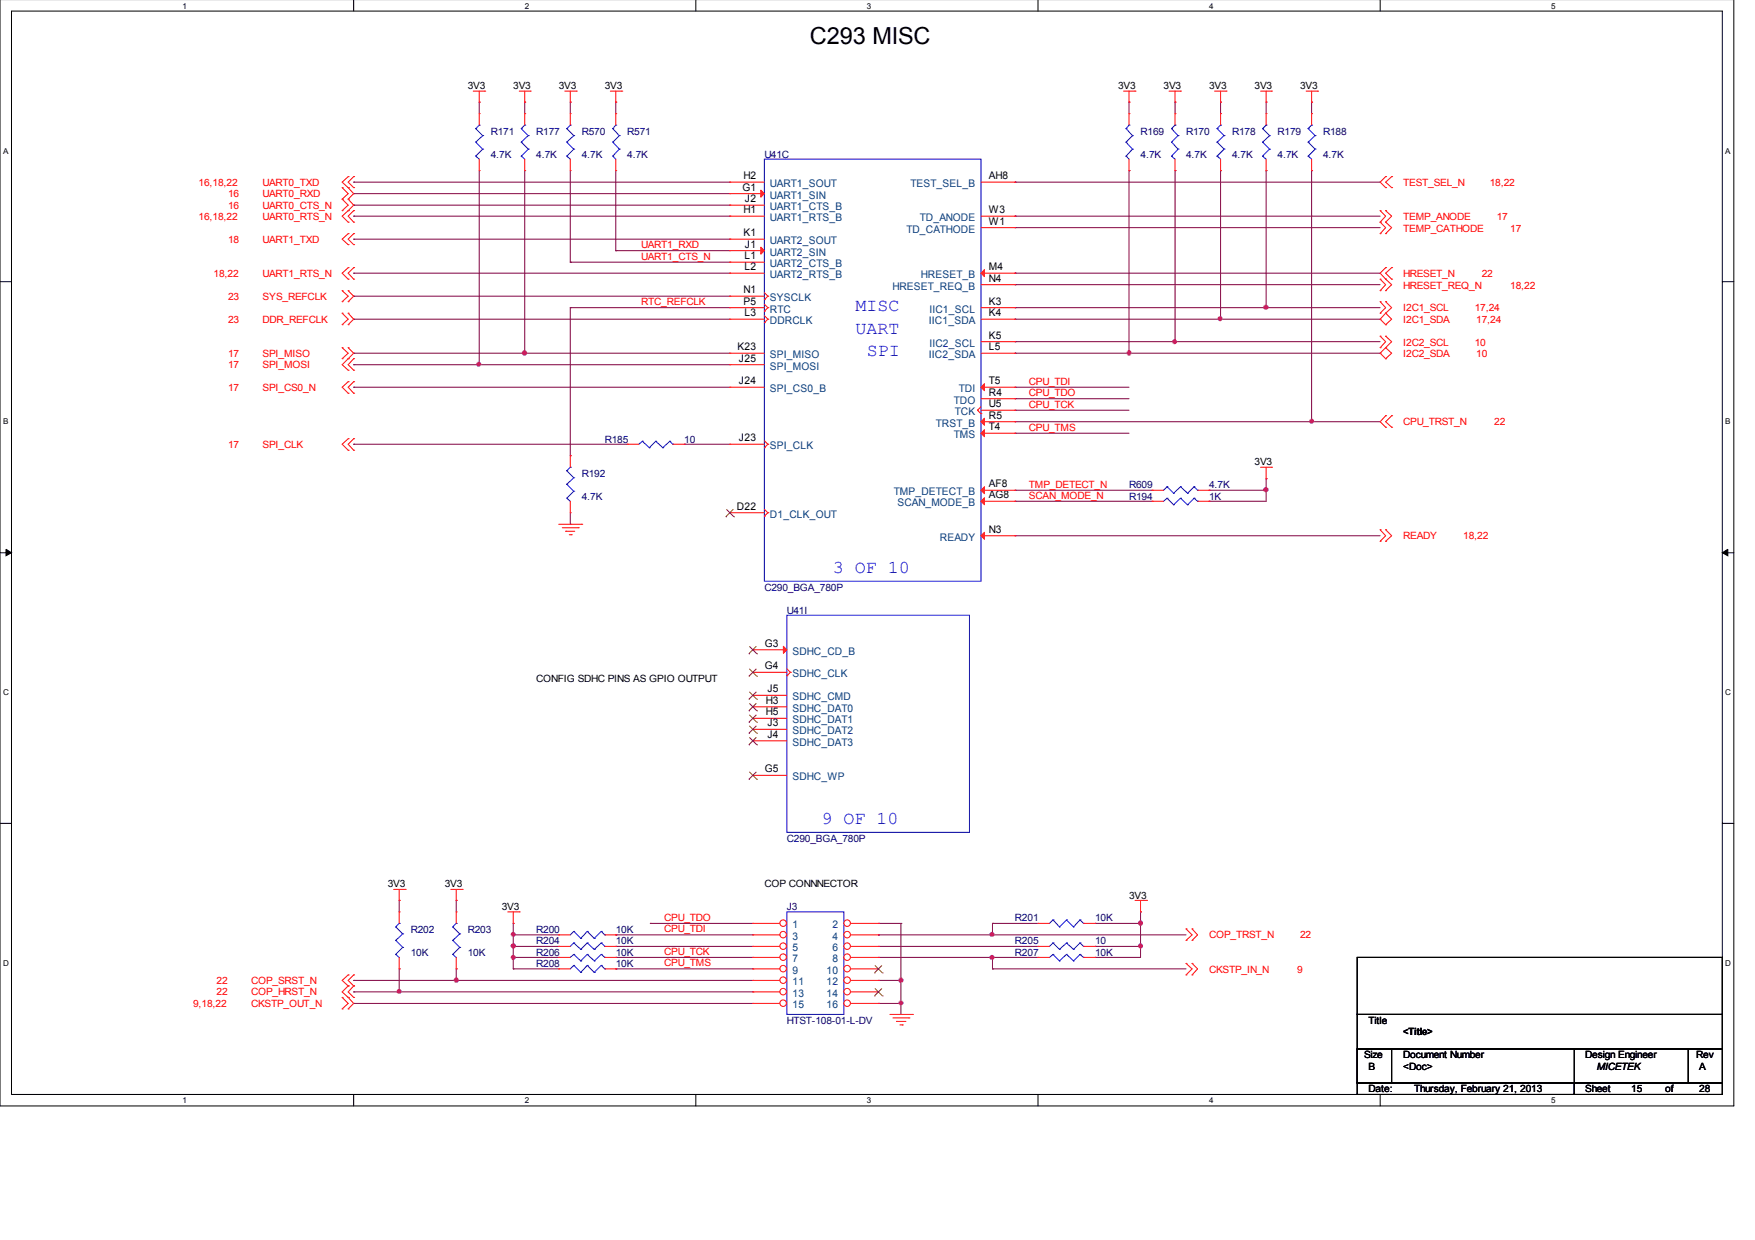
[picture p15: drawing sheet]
<svg xmlns="http://www.w3.org/2000/svg" width="297mm" height="210mm" viewBox="0 0 297 210" stroke-linecap="round" stroke-linejoin="round" font-family="sans-serif">
<defs><g id="words">
<text font-size="4" x="137.1" y="7.5">C293 MISC</text>
<g font-size="3" fill="#00f">
<text x="144.8" y="52.6">MISC</text>
<text x="144.8" y="56.5">UART</text>
<text x="146.7" y="60.3">SPI</text>
<text x="141" y="97">3 OF 10</text>
<text x="139" y="139.5">9 OF 10</text>
</g>
<g font-size="1.8">
<text x="125.6" y="32.3">G1</text>
<text x="125.8" y="30.3">H2</text>
<text x="126.1" y="34.2">J2</text>
<text x="167.4" y="30.3">AH8</text>
<text x="125.8" y="36.1">H1</text>
<text x="125.8" y="40">K1</text>
<text x="126.1" y="41.9">J1</text>
<text x="167.4" y="36.1">W3</text>
<text x="167.4" y="38">W1</text>
<text x="126" y="43.9">L1</text>
<text x="126" y="45.7">L2</text>
<text x="167.4" y="45.7">M4</text>
<text x="167.4" y="47.7">N4</text>
<text x="125.8" y="51.6">P5</text>
<text x="125.8" y="49.6">N1</text>
<text x="126" y="53.5">L3</text>
<text x="167.4" y="51.6">K3</text>
<text x="167.4" y="53.5">K4</text>
<text x="124.8" y="59.3">K23</text>
<text x="167.4" y="57.3">K5</text>
<text x="167.4" y="59.3">L5</text>
<text x="125.1" y="65">J24</text>
<text x="125.1" y="61.2">J25</text>
<text x="167.4" y="65">T5</text>
<text x="167.4" y="68.9">U5</text>
<text x="167.4" y="67">R4</text>
<text x="167.4" y="70.9">R5</text>
<text x="125.1" y="74.7">J23</text>
<text x="167.4" y="72.8">T4</text>
<text x="167.4" y="82.5">AF8</text>
<text x="124.7" y="86.3">D22</text>
<text x="167.4" y="84.3">AG8</text>
<text x="167.4" y="90.2">N3</text>
<text x="129.5" y="113.3">G4</text>
<text x="129.5" y="109.5">G3</text>
<text x="129.6" y="119.1">H3</text>
<text x="129.9" y="117.2">J5</text>
<text x="129.6" y="121.1">H5</text>
<text x="129.9" y="123">J3</text>
<text x="129.9" y="124.9">J4</text>
<text x="129.5" y="130.7">G5</text>
</g>
<g font-size="1.8" fill="#004080">
<text x="130.3" y="35.6">UART1_CTS_B</text>
<text x="130.3" y="33.6">UART1_SIN</text>
<text x="130.3" y="31.7">UART1_SOUT</text>
<text x="154.1" y="31.7">TEST_SEL_B</text>
<text x="130.3" y="37.4">UART1_RTS_B</text>
<text x="130.3" y="41.3">UART2_SOUT</text>
<text x="153.4" y="39.4">TD_CATHODE</text>
<text x="155.7" y="37.4">TD_ANODE</text>
<text x="130.3" y="45.2">UART2_CTS_B</text>
<text x="130.3" y="47.1">UART2_RTS_B</text>
<text x="130.3" y="43.3">UART2_SIN</text>
<text x="155.9" y="47.1">HRESET_B</text>
<text x="130.3" y="52.9">RTC</text>
<text x="130.3" y="51">SYSCLK</text>
<text x="151" y="49">HRESET_REQ_B</text>
<text x="157.3" y="52.9">IIC1_SCL</text>
<text x="130.3" y="54.9">DDRCLK</text>
<text x="157.2" y="54.9">IIC1_SDA</text>
<text x="157.3" y="58.7">IIC2_SCL</text>
<text x="130.3" y="60.6">SPI_MISO</text>
<text x="130.3" y="62.6">SPI_MOSI</text>
<text x="157.2" y="60.6">IIC2_SDA</text>
<text x="130.3" y="66.4">SPI_CS0_B</text>
<text x="161.5" y="68.3">TDO</text>
<text x="161.6" y="70.3">TCK</text>
<text x="162.3" y="66.4">TDI</text>
<text x="130.3" y="76">SPI_CLK</text>
<text x="158.4" y="72.2">TRST_B</text>
<text x="161.5" y="74.2">TMS</text>
<text x="151.3" y="83.8">TMP_DETECT_B</text>
<text x="130.3" y="87.6">D1_CLK_OUT</text>
<text x="151.9" y="85.7">SCAN_MODE_B</text>
<text x="159.1" y="91.5">READY</text>
<text x="134.1" y="110.8">SDHC_CD_B</text>
<text x="134.1" y="114.7">SDHC_CLK</text>
<text x="134.1" y="118.5">SDHC_CMD</text>
<text x="134.1" y="120.5">SDHC_DAT0</text>
<text x="134.1" y="122.4">SDHC_DAT1</text>
<text x="134.1" y="124.3">SDHC_DAT2</text>
<text x="134.1" y="126.3">SDHC_DAT3</text>
<text x="134.1" y="132.1">SDHC_WP</text>
<text x="134.1" y="157.2">1</text>
<text x="134.1" y="159.1">3</text>
<text x="134.1" y="161.1">5</text>
<text x="140.9" y="157.2">2</text>
<text x="140.9" y="159.1">4</text>
<text x="140.9" y="161.1">6</text>
<text x="134.1" y="162.9">7</text>
<text x="134.1" y="164.9">9</text>
<text x="134.1" y="166.8">11</text>
<text x="139.9" y="164.9">10</text>
<text x="139.9" y="166.8">12</text>
<text x="140.9" y="162.9">8</text>
<text x="134.1" y="168.8">13</text>
<text x="134.1" y="170.7">15</text>
<text x="139.9" y="168.8">14</text>
<text x="139.9" y="170.7">16</text>
</g>
<g font-size="1.7">
<text x="79.2" y="15.1">3V3</text>
<text x="86.9" y="15.1">3V3</text>
<text x="94.6" y="15.1">3V3</text>
<text x="102.4" y="15.1">3V3</text>
<text x="189.2" y="15.1">3V3</text>
<text x="196.9" y="15.1">3V3</text>
<text x="204.6" y="15.1">3V3</text>
<text x="212.3" y="15.1">3V3</text>
<text x="220" y="15.1">3V3</text>
<text x="212.3" y="78.8">3V3</text>
<text x="90.8" y="115.4">CONFIG SDHC PINS AS GPIO OUTPUT</text>
<text x="65.6" y="150.2">3V3</text>
<text x="75.3" y="150.2">3V3</text>
<text x="84.9" y="154">3V3</text>
<text x="129.4" y="150.2">COP CONNNECTOR</text>
<text x="191.1" y="152.2">3V3</text>
<text x="231.6" y="173.3">Title</text>
<text x="230.9" y="179.2">Size</text>
<text x="237.5" y="179.2">Document Number</text>
<text x="237.5" y="175.3">&lt;Title&gt;</text>
<text x="268.3" y="179.2">Design Engineer</text>
<text x="287.1" y="179.2">Rev</text>
<text x="231.6" y="184.9">Date:</text>
<text x="231.6" y="181.1">B</text>
<text x="237.5" y="181.1">&lt;Doc&gt;</text>
<text x="239.4" y="184.9">Thursday, February 21, 2013</text>
<text x="268.3" y="184.9">Sheet</text>
<text x="270.3" y="181.1">MICETEK</text>
<text x="276.1" y="184.9">15</text>
<text x="281.9" y="184.9">of</text>
<text x="287.6" y="181.1">A</text>
<text x="287.6" y="184.9">28</text>
</g>
<g font-size="1.7" fill="#000080">
<text x="83.1" y="22.8">R171</text>
<text x="90.8" y="22.8">R177</text>
<text x="98.5" y="22.8">R570</text>
<text x="106.2" y="22.8">R571</text>
<text x="193" y="22.8">R169</text>
<text x="200.7" y="22.8">R170</text>
<text x="208.5" y="22.8">R178</text>
<text x="216.2" y="22.8">R179</text>
<text x="223.9" y="22.8">R188</text>
<text x="83.1" y="26.7">4.7K</text>
<text x="90.8" y="26.7">4.7K</text>
<text x="98.5" y="26.7">4.7K</text>
<text x="106.2" y="26.7">4.7K</text>
<text x="129.4" y="26.7">U41C</text>
<text x="193" y="26.7">4.7K</text>
<text x="200.7" y="26.7">4.7K</text>
<text x="208.5" y="26.7">4.7K</text>
<text x="216.2" y="26.7">4.7K</text>
<text x="223.9" y="26.7">4.7K</text>
<text x="102.4" y="74.9">R185</text>
<text x="115.8" y="74.9">10</text>
<text x="98.5" y="80.7">R192</text>
<text x="191.1" y="82.6">R609</text>
<text x="204.6" y="82.6">4.7K</text>
<text x="98.5" y="84.6">4.7K</text>
<text x="191.1" y="84.6">R194</text>
<text x="204.6" y="84.6">1K</text>
<text x="129.4" y="100">C290_BGA_780P</text>
<text x="133.2" y="103.9">U41I</text>
<text x="133.2" y="142.5">C290_BGA_780P</text>
<text x="133.2" y="154">J3</text>
<text x="171.8" y="156">R201</text>
<text x="185.3" y="156">10K</text>
<text x="69.5" y="157.9">R202</text>
<text x="69.5" y="161.8">10K</text>
<text x="79.2" y="157.9">R203</text>
<text x="79.2" y="161.8">10K</text>
<text x="90.8" y="157.9">R200</text>
<text x="90.8" y="159.9">R204</text>
<text x="90.8" y="161.8">R206</text>
<text x="104.2" y="157.9">10K</text>
<text x="104.2" y="159.9">10K</text>
<text x="104.2" y="161.8">10K</text>
<text x="171.8" y="159.9">R205</text>
<text x="171.8" y="161.8">R207</text>
<text x="185.3" y="159.9">10</text>
<text x="185.3" y="161.8">10K</text>
<text x="90.8" y="163.7">R208</text>
<text x="104.2" y="163.7">10K</text>
<text x="133.2" y="173.3">HTST-108-01-L-DV</text>
</g>
<g font-size="1.7" fill="#f00">
<text x="33.6" y="31.5">16,18,22</text>
<text x="38.6" y="33.4">16</text>
<text x="38.6" y="35.3">16</text>
<text x="44.4" y="33.4">UART0_RXD</text>
<text x="44.4" y="35.3">UART0_CTS_N</text>
<text x="44.4" y="31.5">UART0_TXD</text>
<text x="237.5" y="31.5">TEST_SEL_N</text>
<text x="252.1" y="31.5">18,22</text>
<text x="33.6" y="37.3">16,18,22</text>
<text x="38.6" y="41.2">18</text>
<text x="44.4" y="37.3">UART0_RTS_N</text>
<text x="44.4" y="41.2">UART1_TXD</text>
<text x="237.5" y="37.3">TEMP_ANODE</text>
<text x="237.5" y="39.2">TEMP_CATHODE</text>
<text x="253.3" y="37.3">17</text>
<text x="255.6" y="39.2">17</text>
<text x="36.2" y="46.9">18,22</text>
<text x="44.4" y="46.9">UART1_RTS_N</text>
<text x="108.5" y="44">UART1_CTS_N</text>
<text x="108.5" y="42">UART1_RXD</text>
<text x="237.5" y="46.9">HRESET_N</text>
<text x="250.8" y="46.9">22</text>
<text x="38.6" y="50.8">23</text>
<text x="44.4" y="50.8">SYS_REFCLK</text>
<text x="108.5" y="51.7">RTC_REFCLK</text>
<text x="237.5" y="52.7">I2C1_SCL</text>
<text x="237.5" y="48.9">HRESET_REQ_N</text>
<text x="249.6" y="52.7">17,24</text>
<text x="255.6" y="48.9">18,22</text>
<text x="38.6" y="54.6">23</text>
<text x="44.4" y="54.6">DDR_REFCLK</text>
<text x="237.5" y="58.5">I2C2_SCL</text>
<text x="237.5" y="54.6">I2C1_SDA</text>
<text x="249.6" y="58.5">10</text>
<text x="249.9" y="54.6">17,24</text>
<text x="38.6" y="60.5">17</text>
<text x="38.6" y="62.3">17</text>
<text x="44.4" y="60.5">SPI_MISO</text>
<text x="44.4" y="62.3">SPI_MOSI</text>
<text x="174.2" y="65.1">CPU_TDI</text>
<text x="237.5" y="60.5">I2C2_SDA</text>
<text x="249.9" y="60.5">10</text>
<text x="38.6" y="66.2">17</text>
<text x="44.4" y="66.2">SPI_CS0_N</text>
<text x="174.2" y="69">CPU_TCK</text>
<text x="174.2" y="67.1">CPU_TDO</text>
<text x="237.5" y="72">CPU_TRST_N</text>
<text x="252.9" y="72">22</text>
<text x="38.6" y="75.9">17</text>
<text x="44.4" y="75.9">SPI_CLK</text>
<text x="174.2" y="72.9">CPU_TMS</text>
<text x="174.2" y="82.6">TMP_DETECT_N</text>
<text x="174.2" y="84.4">SCAN_MODE_N</text>
<text x="237.5" y="91.3">READY</text>
<text x="247.6" y="91.3">18,22</text>
<text x="112.4" y="155.9">CPU_TDO</text>
<text x="112.4" y="157.8">CPU_TDI</text>
<text x="112.4" y="161.6">CPU_TCK</text>
<text x="204.6" y="158.8">COP_TRST_N</text>
<text x="220" y="158.8">22</text>
<text x="36.7" y="166.6">22</text>
<text x="42.5" y="166.6">COP_SRST_N</text>
<text x="112.4" y="163.6">CPU_TMS</text>
<text x="204.6" y="164.7">CKSTP_IN_N</text>
<text x="219.5" y="164.7">9</text>
<text x="32.7" y="170.4">9,18,22</text>
<text x="36.7" y="168.5">22</text>
<text x="42.5" y="168.5">COP_HRST_N</text>
<text x="42.5" y="170.4">CKSTP_OUT_N</text>
</g>
<g font-size="1.4">
<text x="30.9" y="1.5">1</text>
<text x="88.8" y="1.5">2</text>
<text x="146.7" y="1.5">3</text>
<text x="204.6" y="1.5">4</text>
<text x="262.6" y="1.5">5</text>
<text x=".5" y="26">A</text>
<text x="292" y="26">A</text>
<text x=".5" y="71.8">B</text>
<text x="292" y="71.8">B</text>
<text x=".5" y="117.7">C</text>
<text x="292" y="117.7">C</text>
<text x=".5" y="163.5">D</text>
<text x="292" y="163.5">D</text>
<text x="30.9" y="186.8">1</text>
<text x="88.8" y="186.8">2</text>
<text x="146.7" y="186.8">3</text>
<text x="204.6" y="186.8">4</text>
<text x="262.6" y="186.8">5</text>
</g>
</g></defs>
<path d="M0 -.1v187.3h293.5v-187.3M1.9 1.9h289.6v183.4h-289.6z" fill="none" stroke="#000" stroke-width=".17"/>
<g fill="#fff">
<path d="M30.9 .2h.7v1.4h-.7z"/>
<path d="M30.9 185.5h.7v1.5h-.7z"/>
</g>
<path d="M59.9 -.1v2M59.9 185.3v1.9" fill="none" stroke="#000" stroke-width=".17"/>
<g fill="#fff">
<path d="M88.8 .2h.7v1.4h-.7z"/>
<path d="M88.8 185.5h.7v1.5h-.7z"/>
</g>
<path d="M117.8 -.1v2M117.8 185.3v1.9" fill="none" stroke="#000" stroke-width=".17"/>
<g fill="#fff">
<path d="M146.7 .2h.7v1.4h-.7z"/>
<path d="M146.7 185.5h.7v1.5h-.7z"/>
</g>
<path d="M175.7 -.1v2M175.7 185.3v1.9" fill="none" stroke="#000" stroke-width=".17"/>
<g fill="#fff">
<path d="M204.6 .2h.7v1.4h-.7z"/>
<path d="M204.6 185.5h.7v1.5h-.7z"/>
</g>
<path d="M233.6 -.1v2M233.6 185.3v1.9" fill="none" stroke="#000" stroke-width=".17"/>
<g fill="#fff">
<path d="M262.6 .2h.6v1.4h-.6z"/>
<path d="M262.6 185.5h.6v1.5h-.6z"/>
<path d="M.5 24.7h.9v1.5h-.9z"/>
<path d="M292 24.7h.9v1.5h-.9z"/>
<path d="M.5 70.5h.9v1.5h-.9z"/>
<path d="M292 70.5h.9v1.5h-.9z"/>
</g>
<path d="M0 47.7h1.9M291.5 47.7h2" fill="none" stroke="#000" stroke-width=".17"/>
<g fill="#fff">
<path d="M.5 116.4h.9v1.5h-.9z"/>
<path d="M292 116.4h.9v1.5h-.9z"/>
</g>
<path d="M0 93.6h1.9M291.5 93.6h2" fill="none" stroke="#000" stroke-width=".17"/>
<path d="M1 93l.9 .6-.9 .5zM291.5 93.6l.9-.6v1.1z" fill="#000" stroke="#000" stroke-width=".17"/>
<g fill="#fff">
<path d="M.5 162.2h.9v1.5h-.9z"/>
<path d="M292 162.2h.9v1.5h-.9z"/>
</g>
<path d="M0 139.4h1.9M291.5 139.4h2M229.7 162.1h61.8v9.6h-61.8zM229.7 171.7h61.8v5.9h-61.8zM229.7 177.6h5.8v5.7h-5.8zM229.7 177.6h56.1v5.7h-56.1zM266.4 177.6h.1M266.4 177.6v5.7M285.8 177.6h5.7v5.7h-5.7zM229.7 183.3h36.7v2h-36.7zM266.4 183.3h25.1v2h-25.1z" fill="none" stroke="#000" stroke-width=".17"/>
<g fill="none" stroke="#800040" stroke-width=".17">
<path d="M81.1 17.3h.1M81.1 17.3v1.9M88.8 17.3h.1M88.8 17.3v1.9M96.5 17.3h.1M96.5 17.3v1.9M104.2 17.3h.1M104.2 17.3v1.9M191.1 17.3h.1M191.1 17.3v1.9M198.9 17.3h.1M198.9 17.3v1.9"/>
<path d="M206.6 17.3h.1M206.6 17.3v1.9M214.3 17.3h.1M214.3 17.3v1.9M222 17.3h.1M222 17.3v1.9M59.9 34.7h.1M59.9 32.8h.1M59.9 30.8h.1M59.9 36.6h.1M59.9 34.7h63.6M59.9 32.8h63.6"/>
<path d="M59.9 30.8h63.6M59.9 36.6h63.6M81.1 28.9v32.8M88.8 28.9v30.9M96.5 28.9v15.5M104.2 28.9v13.5M171.8 30.8h.1M171.8 36.6h.1M171.8 38.5h.1M171.8 30.8h61.8M171.8 36.6h61.8M171.8 38.5h61.8"/>
<path d="M191.1 28.9h.1M191.1 28.9v30.9M198.9 28.9h.1M198.9 28.9v28.9M206.6 28.9h.1M206.6 28.9v25.1M214.3 28.9h.1M214.3 28.9v23.2M222 28.9h.1M222 28.9v42.5M59.9 40.5h.1M59.9 46.2h.1"/>
<path d="M59.9 50.1h.1M59.9 54h.1M59.9 59.8h.1M59.9 40.5h63.6M59.9 46.2h63.6M59.9 50.1h63.6M59.9 54h63.6M59.9 59.8h63.6M88.8 59.8h.1M96.5 44.4h.1M96.5 52.1h.1M96.5 44.4h27"/>
<path d="M96.5 52.1h27M96.5 52.1v25M104.2 42.4h.1M104.2 42.4h19.3M171.8 46.2h.1M171.8 48.2h.1M171.8 57.8h.1M171.8 54h.1M171.8 52.1h.1M171.8 59.8h.1M171.8 46.2h61.8M171.8 54h61.8"/>
<path d="M171.8 52.1h61.8M171.8 59.8h61.8M171.8 57.8h61.8M171.8 48.2h61.8M191.1 59.8h.1M198.9 57.8h.1M206.6 54h.1M214.3 52.1h.1M59.9 65.5h.1M59.9 75.2h.1M59.9 61.7h.1M59.9 61.7h63.6"/>
<path d="M59.9 65.5h63.6M59.9 75.2h46.3M81.1 61.7h.1M96.5 77.1h.1M115.8 75.2h.1M115.8 75.2h7.7M171.8 65.5h.1M171.8 73.3h.1M171.8 69.4h.1M171.8 67.5h.1M171.8 71.4h.1M171.8 65.5h19.3"/>
<path d="M171.8 73.3h19.3M171.8 69.4h19.3M171.8 67.5h19.3M171.8 71.4h61.8M222 71.4h.1M96.5 88.7h.1M96.5 86.8v1.9M171.8 84.9h.1M171.8 90.7h.1M171.8 83h.1M171.8 84.9h23.2M171.8 90.7h61.8"/>
<path d="M171.8 83h23.2M204.6 84.9h.1M204.6 83h.1M204.6 83h9.7M214.3 83h.1M214.3 81h.1M214.3 81v3.9h-9.7M67.6 152.4h.1M67.6 152.4v2M77.2 152.4h.1M77.2 152.4v2M86.9 158.3h.1"/>
<path d="M86.9 156.3h.1M86.9 156.3v7.7M86.9 158.3h7.7M104.2 158.3h.1M104.2 158.3h23.2M110.1 156.3h.1M110.1 156.3h17.3M148.7 156.3h.1M148.7 158.3h.1M148.7 158.3h52M148.7 156.3h3.8M152.5 156.3h.1"/>
<path d="M152.5 156.3v15.4M168 158.3h.1M168 156.3h.1M168 156.3h7.7M168 156.3v2M185.3 156.3h.1M185.3 156.3h7.7M193 156.3h.1M193 154.4h.1M193 154.4v7.7h-7.7M59.9 169.9h.1M59.9 167.9h.1"/>
<path d="M59.9 166h.1M59.9 166h67.5M59.9 167.9h67.5M59.9 169.9h67.5M67.6 167.9h.1M67.6 164h.1M67.6 164v3.9M77.2 166h.1M77.2 164h.1M77.2 164v2M86.9 160.2h.1M86.9 162.1h.1"/>
<path d="M86.9 164h.1M86.9 160.2h7.7M86.9 162.1h7.7M86.9 164h7.7M104.2 160.2h.1M104.2 162.1h.1M104.2 164h.1M104.2 160.2h23.2M104.2 162.1h23.2M104.2 164h23.2M148.7 166h.1M148.7 169.9h.1"/>
<path d="M148.7 160.2h.1M148.7 162.1h.1M148.7 160.2h27M148.7 162.1h27M148.7 166h3.8M148.7 169.9h3.8M152.5 166h.1M152.5 169.9h.1M168 162.1h.1M168 164h.1M168 164h32.7M168 162.1v1.9"/>
<path d="M185.3 162.1h.1M185.3 160.2h.1M185.3 160.2h7.7M193 160.2h.1"/>
</g>
<g fill="#f0f" stroke="#f0f" stroke-width=".17">
<circle cx="191.1" cy="59.7" r=".36"/>
<circle cx="198.8" cy="57.8" r=".34"/>
<circle cx="206.5" cy="53.9" r=".34"/>
<circle cx="152.5" cy="165.9" r=".36"/>
<circle cx="86.9" cy="160.1" r=".34"/>
<circle cx="86.9" cy="162.1" r=".34"/>
<circle cx="86.9" cy="158.2" r=".34"/>
<circle cx="77.2" cy="165.9" r=".36"/>
<circle cx="67.6" cy="167.8" r=".34"/>
<circle cx="152.5" cy="169.8" r=".34"/>
<circle cx="167.9" cy="162.1" r=".34"/>
<circle cx="193" cy="160.1" r=".34"/>
<circle cx="167.9" cy="158.2" r=".34"/>
<circle cx="193" cy="156.3" r=".36"/>
<circle cx="222" cy="71.3" r=".34"/>
<circle cx="214.3" cy="82.9" r=".36"/>
<circle cx="214.3" cy="52" r=".36"/>
<circle cx="81" cy="61.7" r=".34"/>
<circle cx="88.8" cy="59.7" r=".38"/>
</g>
<g fill="none" stroke="#f00" stroke-width=".17">
<path d="M80.1 15.4h1.9M81.1 17.3h.1M81.1 19.2h.1M81.1 15.4v1.9M81.1 19.2v2M82 15.4h.1M87.9 15.4h1.8M88.8 17.3h.1M88.8 19.2h.1M88.8 15.4v1.9M88.8 19.2v2M89.7 15.4h.1"/>
<path d="M95.6 15.4h1.9M96.5 17.3h.1M96.5 19.2h.1M96.5 15.4v1.9M96.5 19.2v2M97.5 15.4h.1M103.3 15.4h1.9M104.2 17.3h.1M104.2 19.2h.1M104.2 15.4v1.9M104.2 19.2v2M105.2 15.4h.1"/>
<path d="M190.2 15.4h1.9M191.1 17.3h.1M191.1 19.2h.1M191.1 15.4v1.9M191.1 19.2v2M192.1 15.4h.1M197.9 15.4h1.9M198.9 17.3h.1M198.9 19.2h.1M198.9 15.4v1.9M198.9 19.2v2M199.8 15.4h.1"/>
<path d="M205.6 15.4h1.9M206.6 17.3h.1M206.6 19.2h.1M206.6 15.4v1.9M206.6 19.2v2M207.5 15.4h.1M213.4 15.4h1.8M214.3 17.3h.1M214.3 19.2h.1M214.3 15.4v1.9M214.3 19.2v2M215.2 15.4h.1"/>
<path d="M221.1 15.4h1.9M222 17.3h.1M222 19.2h.1M222 15.4v1.9M222 19.2v2M223 15.4h.1M57.9 33.7h.1M57.9 31.8h.1M57.9 35.7h.1M57.9 31.8l1 1-1 .9M57.9 33.7l1 1-1 1M58.9 31.8h.1"/>
<path d="M58.9 33.7h.1M58.9 35.7h.1M58.9 29.9h.1M58.9 37.6h.1M58.9 39.6h.1M58.9 31.8l1 1-1 .9M58.9 33.7l1 1-1 1M58.9 29.9l-1 .9 1 1M58.9 35.7l-1 .9 1 1M58.9 39.6l-1 .9 1 .9M59.9 29.9h.1M59.9 31.8h.1"/>
<path d="M59.9 35.7h.1M59.9 37.6h.1M59.9 39.6h.1M59.9 29.9l-1 .9 1 1M59.9 35.7l-1 .9 1 1M59.9 39.6l-1 .9 1 .9M81.1 28.9h.1M81.1 26.9v2M88.8 28.9h.1M88.8 26.9v2M96.5 28.9h.1M96.5 26.9v2"/>
<path d="M104.2 28.9h.1M104.2 26.9v2M191.1 28.9h.1M191.1 26.9v2M198.9 28.9h.1M198.9 26.9v2M206.6 28.9h.1M206.6 26.9v2M214.3 28.9h.1M214.3 26.9v2M222 28.9h.1M222 26.9v2"/>
<path d="M233.6 35.7h.1M233.6 37.6h.1M233.6 39.6h.1M233.6 35.7l.9 .9-.9 1M233.6 37.6l.9 .9-.9 1.1M234.5 29.9h.1M234.5 31.8h.1M234.5 35.7h.1M234.5 37.6h.1M234.5 39.6h.1M234.5 29.9l-.9 .9 .9 1M234.5 35.7l1 .9-1 1"/>
<path d="M234.5 37.6l1 .9-1 1.1M235.5 31.8h.1M235.5 29.9h.1M235.5 29.9l-1 .9 1 1M57.9 51.1h.1M57.9 49.2h.1M57.9 55h.1M57.9 53h.1M57.9 58.9h.1M57.9 49.2l1 .9-1 1M57.9 53l1 1-1 1M57.9 58.9l1 .9-1 .9"/>
<path d="M58.9 41.4h.1M58.9 45.3h.1M58.9 47.3h.1M58.9 49.2h.1M58.9 51.1h.1M58.9 53h.1M58.9 55h.1M58.9 58.9h.1M58.9 45.3l-1 .9 1 1.1M58.9 49.2l1 .9-1 1M58.9 53l1 1-1 1M58.9 58.9l1 .9-2 1.9 1 1"/>
<path d="M59.9 41.4h.1M59.9 45.3h.1M59.9 47.3h.1M59.9 45.3l-1 .9 1 1.1M233.6 56.9h.1M233.6 58.9h.1M233.6 59.8h.1M233.6 54h.1M233.6 51.1h.1M233.6 53h.1M233.6 47.3h.1M233.6 49.2h.1"/>
<path d="M233.6 56.9l.9 .9-.9 1.1M233.6 59.8l.9 .9M233.6 54l.9 1M233.6 51.1l.9 1-.9 .9M233.6 47.3l.9 .9-.9 1M234.5 56.9h.1M234.5 58.9h.1M234.5 53h.1M234.5 55h.1M234.5 51.1h.1M234.5 45.3h.1M234.5 47.3h.1"/>
<path d="M234.5 49.2h.1M234.5 56.9l1 .9-1.9 2M234.5 58.9l1 .9-1 .9M234.5 53l1 1-1 1M234.5 53l-.9 1M234.5 51.1l1 1-1 .9M234.5 45.3l-.9 .9 .9 1.1M234.5 47.3l1 .9-1 1M235.5 47.3h.1M235.5 45.3h.1M235.5 45.3l-1 .9 1 1.1M57.9 60.7h.1"/>
<path d="M58.9 60.7h.1M58.9 62.7h.1M58.9 64.6h.1M58.9 66.6h.1M58.9 74.3h.1M58.9 76.2h.1M58.9 64.6l-1 .9 1 1.1M58.9 74.3l-1 .9 1 1M59.9 60.7h.1M59.9 62.7h.1M59.9 64.6h.1M59.9 66.6h.1"/>
<path d="M59.9 74.3h.1M59.9 76.2h.1M59.9 60.7l-1 1 1 1M59.9 64.6l-1 .9 1 1.1M59.9 74.3l-1 .9 1 1M96.5 77.1h.1M96.5 77.1v2M213.4 79.1h1.8M214.3 79.1v1.9M215.2 79.1h.1M234.5 60.7h.1M234.5 70.4h.1"/>
<path d="M234.5 72.3h.1M234.5 70.4l-.9 1 .9 .9M235.5 72.3h.1M235.5 70.4h.1M235.5 70.4l-1 1 1 .9M94.6 88.7h3.9M95.2 89.3h2.7M95.8 89.9h.1M95.8 89.9h1.5M96.4 90.5h.3M96.5 86.8h.1M96.5 84.9v1.9"/>
<path d="M96.7 90.5h.1M97.9 89.3h.1M98.5 88.7h.1M195 83h.1M195 84.9h.1M195 83h1.9M195 84.9h1.9M202.7 83h1.9M202.7 84.9h1.9M204.6 83h.1M204.6 84.9h.1M214.3 81h.1"/>
<path d="M233.6 89.7h.1M233.6 91.6h.1M233.6 89.7l.9 1-.9 .9M234.5 89.7h.1M234.5 91.6h.1M234.5 89.7l1 1-1 .9M127.4 113.8h.1M127.4 117.7h.1M127.4 119.6h.1M127.4 110h.1M127.4 113.8h5.8M127.4 117.7h5.8"/>
<path d="M127.4 119.6h5.8M127.4 110h5.8M133.2 114.4h.1M133.2 113.2l.6 .6M133.8 113.8h.1M133.8 113.8l-.6 .6M127.4 121.6h.1M127.4 123.5h.1M127.4 125.4h.1M127.4 131.2h.1M127.4 121.6h5.8M127.4 123.5h5.8"/>
<path d="M127.4 125.4h5.8M127.4 131.2h5.8M66.6 150.6h2M67.6 152.4h.1M67.6 154.4h.1M67.6 150.6v1.8M67.6 154.4v1.9M68.6 150.6h.1M76.3 150.6h1.9M77.2 152.4h.1M77.2 154.4h.1M77.2 150.6v1.8"/>
<path d="M77.2 154.4v1.9M78.2 150.6h.1M85.9 154.4h2M86.9 156.3h.1M86.9 154.4v1.9M87.9 154.4h.1M94.6 158.3h.1M94.6 158.3h1.9M102.4 158.3h1.8M104.2 158.3h.1M175.7 156.3h.1M175.7 156.3h1.9"/>
<path d="M183.4 156.3h1.9M185.3 156.3h.1M192.1 152.4h2M193 154.4h.1M193 152.4v2M194.1 152.4h.1M200.7 157.2h.1M200.7 159.2h.1M200.7 157.2l1.1 1.1-1.1 .9M201.8 157.2h.1M201.8 159.2h.1M201.8 157.2l.9 1.1-.9 .9"/>
<path d="M57.9 170.8h.1M57.9 168.8h.1M57.9 168.8l1 1.1-1 .9M58.9 165h.1M58.9 166.9h.1M58.9 168.8h.1M58.9 170.8h.1M58.9 165l-1 1 1 .9M58.9 166.9l-1 1 1 .9M58.9 168.8l1 1.1-1 .9M59.9 165h.1M59.9 166.9h.1"/>
<path d="M59.9 168.8h.1M59.9 165l-1 1 1 .9M59.9 166.9l-1 1 1 .9M67.6 164h.1M67.6 162.1v1.9M77.2 164h.1M77.2 162.1v1.9M94.6 160.2h.1M94.6 164h.1M94.6 160.2h1.9M94.6 164h1.9M102.4 160.2h1.8"/>
<path d="M102.4 164h1.8M104.2 160.2h.1M104.2 164h.1M150.6 171.7h3.8M151.1 172.3h2.7M151.7 172.9h.1M151.7 172.9h1.6M152.3 173.5h.4M152.7 173.5h.1M153.8 172.3h.1M154.4 171.7h.1M175.7 160.2h.1"/>
<path d="M175.7 160.2h1.9M183.4 160.2h1.9M185.3 160.2h.1M200.7 163.1h.1M200.7 165h.1M200.7 163.1l1.1 .9-1.1 1M201.8 163.1h.1M201.8 165h.1M201.8 163.1l.9 .9-.9 1"/>
</g>
<g fill="none" stroke="#00f" stroke-width=".17">
<path d="M80.5 24.1h.1M80.5 21.8h.1M80.5 26.4h.1M80.5 24.1l1.2 1.1M80.5 21.8l1.2 1.2M80.5 26.4l.6 .5M81.1 21.2h.1M81.1 21.2l-.6 .6M81.7 23h.1M81.7 25.2h.1M81.7 23l-1.2 1.1M81.7 25.2l-1.2 1.2"/>
<path d="M88.2 24.1h.1M88.2 21.8h.1M88.2 26.4h.1M88.2 24.1l1.2 1.1M88.2 21.8l1.2 1.2M88.2 26.4l.6 .5M88.8 21.2h.1M88.8 21.2l-.6 .6M89.4 23h.1M89.4 25.2h.1M89.4 23l-1.2 1.1M89.4 25.2l-1.2 1.2"/>
<path d="M95.9 24.1h.1M95.9 21.8h.1M95.9 26.4h.1M95.9 24.1l1.2 1.1M95.9 21.8l1.2 1.2M95.9 26.4l.6 .5M96.5 21.2h.1M96.5 21.2l-.6 .6M97.1 23h.1M97.1 25.2h.1M97.1 23l-1.2 1.1M97.1 25.2l-1.2 1.2"/>
<path d="M103.7 24.1h.1M103.7 21.8h.1M103.7 26.4h.1M103.7 24.1l1.1 1.1M103.7 21.8l1.1 1.2M103.7 26.4l.5 .5M104.2 21.2h.1M104.2 21.2l-.5 .6M104.8 23h.1M104.8 25.2h.1M104.8 23l-1.1 1.1M104.8 25.2l-1.1 1.2"/>
<path d="M190.6 24.1h.1M190.6 21.8h.1M190.6 26.4h.1M190.6 24.1l1.1 1.1M190.6 21.8l1.1 1.2M190.6 26.4l.5 .5M191.1 21.2h.1M191.1 21.2l-.5 .6M191.7 23h.1M191.7 25.2h.1M191.7 23l-1.1 1.1M191.7 25.2l-1.1 1.2"/>
<path d="M198.3 24.1h.1M198.3 21.8h.1M198.3 26.4h.1M198.3 24.1l1.1 1.1M198.3 21.8l1.1 1.2M198.3 26.4l.6 .5M198.9 21.2h.1M198.9 21.2l-.6 .6M199.4 23h.1M199.4 25.2h.1M199.4 23l-1.1 1.1M199.4 25.2l-1.1 1.2"/>
<path d="M206 24.1h.1M206 21.8h.1M206 26.4h.1M206 24.1l1.2 1.1M206 21.8l1.2 1.2M206 26.4l.6 .5M206.6 21.2h.1M206.6 21.2l-.6 .6M207.2 23h.1M207.2 25.2h.1M207.2 23l-1.2 1.1M207.2 25.2l-1.2 1.2"/>
<path d="M213.7 24.1h.1M213.7 21.8h.1M213.7 26.4h.1M213.7 24.1l1.2 1.1M213.7 21.8l1.2 1.2M213.7 26.4l.6 .5M214.3 21.2h.1M214.3 21.2l-.6 .6M214.9 23h.1M214.9 25.2h.1M214.9 23l-1.2 1.1M214.9 25.2l-1.2 1.2"/>
<path d="M221.4 24.1h.1M221.4 21.8h.1M221.4 26.4h.1M221.4 24.1l1.2 1.1M221.4 21.8l1.2 1.2M221.4 26.4l.6 .5M222 21.2h.1M222 21.2l-.6 .6M222.6 23h.1M222.6 25.2h.1M222.6 23l-1.2 1.1M222.6 25.2l-1.2 1.2"/>
<path d="M95.9 79.7h.1M95.9 79.7l1.2 1.2M96.5 79.1h.1M96.5 79.1l-.6 .6M95.9 82h.1M95.9 84.3h.1M95.9 82l1.2 1.2M95.9 84.3l.6 .6M97.1 80.9h.1M97.1 83.2h.1M97.1 80.9l-1.2 1.1M97.1 83.2l-1.2 1.1"/>
<path d="M197.5 82.4h.1M197.5 84.3h.1M197.5 82.4l1.1 1.1M197.5 82.4l-.6 .6M197.5 84.3l1.1 1.1M197.5 84.3l-.6 .6M198.6 83.5h.1M198.6 85.4h.1M199.8 82.4h.1M199.8 84.3h.1M199.8 82.4l-1.2 1.1M199.8 82.4l1.2 1.1"/>
<path d="M199.8 84.3l-1.2 1.1M199.8 84.3l1.2 1.1M201 83.5h.1M201 85.4h.1M202.1 82.4h.1M202.1 84.3h.1M202.1 82.4l.6 .6M202.1 82.4l-1.1 1.1M202.1 84.3l.6 .6M202.1 84.3l-1.1 1.1M202.7 83h.1M202.7 84.9h.1"/>
<path d="M133.2 104.2h30.9v36.7h-30.9zM67 159.2h.1M67 156.9h.1M67 159.2l1.2 1.2M67 156.9l1.2 1.2M67.6 156.3h.1M67.6 156.3l-.6 .6M68.2 158.1h.1M68.2 158.1l-1.2 1.1M76.6 159.2h.1M76.6 156.9h.1M76.6 159.2l1.2 1.2"/>
<path d="M76.6 156.9l1.2 1.2M77.2 156.3h.1M77.2 156.3l-.6 .6M77.8 158.1h.1M77.8 158.1l-1.2 1.1M97.1 157.7h.1M97.1 159.6h.1M97.1 157.7l1.2 1.1M97.1 157.7l-.6 .6M97.1 159.6l1.2 1.1M97.1 159.6l-.6 .6M98.3 158.8h.1"/>
<path d="M99.4 157.7h.1M99.4 159.6h.1M99.4 157.7l-1.1 1.1M99.4 157.7l1.2 1.1M99.4 159.6l-1.1 1.1M99.4 159.6l1.2 1.1M100.6 158.8h.1M101.8 157.7h.1M101.8 159.6h.1M101.8 157.7l.6 .6M101.8 157.7l-1.2 1.1M101.8 159.6l.6 .6"/>
<path d="M101.8 159.6l-1.2 1.1M102.4 158.3h.1M133.2 154.4h9.6v17.3h-9.6zM178.2 155.7h.1M178.2 159.6h.1M178.2 155.7l1.1 1.2M178.2 155.7l-.6 .6M178.2 159.6l1.1 1.1M178.2 159.6l-.6 .6M179.3 156.9h.1M180.5 155.7h.1M180.5 159.6h.1"/>
<path d="M180.5 155.7l-1.2 1.2M180.5 155.7l1.2 1.2M180.5 159.6l-1.2 1.1M180.5 159.6l1.2 1.1M181.7 156.9h.1M182.8 155.7h.1M182.8 159.6h.1M182.8 155.7l.6 .6M182.8 155.7l-1.1 1.2M182.8 159.6l.6 .6M182.8 159.6l-1.1 1.1M183.4 156.3h.1"/>
<path d="M67 161.6h.1M67 161.6l.6 .5M68.2 160.4h.1M68.2 160.4l-1.2 1.2M76.6 161.6h.1M76.6 161.6l.6 .5M77.8 160.4h.1M77.8 160.4l-1.2 1.2M97.1 163.4h.1M97.1 163.4l1.2 1.2M97.1 163.4l-.6 .6M98.3 160.7h.1"/>
<path d="M98.3 164.6h.1M99.4 163.4h.1M99.4 163.4l-1.1 1.2M99.4 163.4l1.2 1.2M100.6 160.7h.1M100.6 164.6h.1M101.8 163.4h.1M101.8 163.4l.6 .6M101.8 163.4l-1.2 1.2M102.4 160.2h.1M102.4 164h.1M179.3 160.7h.1"/>
<path d="M181.7 160.7h.1M183.4 160.2h.1"/>
</g>
<g fill="none" stroke="#804000" stroke-width=".17">
<path d="M126.7 114.5h.1M126.7 118.4h.1M126.7 110.7h.1M126.8 113.2l1.3 1.3M126.8 117.1l1.3 1.3M126.8 119.1l1.3 1.2M126.8 109.4l1.3 1.3M128 113.2l-1.3 1.3M128 117.1l-1.3 1.3M128 119.1l-1.3 1.2M128 109.4l-1.3 1.3M128.1 114.5h.1"/>
<path d="M128.1 118.4h.1M128.1 110.7h.1M126.7 120.3h.1M126.7 122.3h.1M126.7 124.1h.1M126.7 126.1h.1M126.7 131.9h.1M126.8 121l1.3 1.3M126.8 122.9l1.3 1.2M126.8 124.8l1.3 1.3M126.8 130.7l1.3 1.2M128 121l-1.3 1.3"/>
<path d="M128 122.9l-1.3 1.2M128 124.8l-1.3 1.3M128 130.7l-1.3 1.2M128.1 120.3h.1M128.1 122.3h.1M128.1 124.1h.1M128.1 126.1h.1M128.1 131.9h.1"/>
</g>
<path d="M132.6 109.4l.6 .6-.6 .6z" fill="#f00" stroke="#f00" stroke-width=".17"/>
<circle cx="132.5" cy="156.3" r=".55" fill="#fff" stroke="#f00" stroke-width=".17"/>
<path d="M127.4 156.3h.1M127.4 156.3h4.6" fill="none" stroke="#f00" stroke-width=".17"/>
<circle cx="143.4" cy="156.3" r=".55" fill="#fff" stroke="#f00" stroke-width=".17"/>
<path d="M144 156.3h4.7M148.7 156.3h.1" fill="none" stroke="#f00" stroke-width=".17"/>
<circle cx="132.5" cy="158.2" r=".55" fill="#fff" stroke="#f00" stroke-width=".17"/>
<path d="M127.4 158.3h.1M127.4 158.3h4.6" fill="none" stroke="#f00" stroke-width=".17"/>
<circle cx="143.4" cy="158.2" r=".55" fill="#fff" stroke="#f00" stroke-width=".17"/>
<path d="M144 158.3h4.7M148.7 158.3h.1" fill="none" stroke="#f00" stroke-width=".17"/>
<circle cx="132.5" cy="160.2" r=".55" fill="#fff" stroke="#f00" stroke-width=".17"/>
<path d="M127.4 160.2h.1M127.4 160.2h4.6" fill="none" stroke="#f00" stroke-width=".17"/>
<circle cx="143.4" cy="160.2" r=".55" fill="#fff" stroke="#f00" stroke-width=".17"/>
<path d="M144 160.2h4.7M148.7 160.2h.1" fill="none" stroke="#f00" stroke-width=".17"/>
<circle cx="132.5" cy="162" r=".55" fill="#fff" stroke="#f00" stroke-width=".17"/>
<path d="M127.4 162.1h.1M127.4 162.1h4.6" fill="none" stroke="#f00" stroke-width=".17"/>
<circle cx="143.4" cy="162" r=".55" fill="#fff" stroke="#f00" stroke-width=".17"/>
<path d="M144 162.1h4.7M148.7 162.1h.1" fill="none" stroke="#f00" stroke-width=".17"/>
<circle cx="132.5" cy="164" r=".55" fill="#fff" stroke="#f00" stroke-width=".17"/>
<path d="M127.4 164h.1M127.4 164h4.6" fill="none" stroke="#f00" stroke-width=".17"/>
<circle cx="143.4" cy="164" r=".55" fill="#fff" stroke="#f00" stroke-width=".17"/>
<path d="M144 164h4.7M148.7 164h.1" fill="none" stroke="#f00" stroke-width=".17"/>
<path d="M148 164.7h.1M148.1 163.4l1.3 1.3M149.3 163.4l-1.3 1.3M149.4 164.7h.1" fill="none" stroke="#804000" stroke-width=".17"/>
<circle cx="132.5" cy="165.9" r=".55" fill="#fff" stroke="#f00" stroke-width=".17"/>
<path d="M127.4 166h.1M127.4 166h4.6" fill="none" stroke="#f00" stroke-width=".17"/>
<circle cx="143.4" cy="165.9" r=".55" fill="#fff" stroke="#f00" stroke-width=".17"/>
<path d="M144 166h4.7M148.7 166h.1" fill="none" stroke="#f00" stroke-width=".17"/>
<circle cx="132.5" cy="167.9" r=".55" fill="#fff" stroke="#f00" stroke-width=".17"/>
<path d="M127.4 167.9h.1M127.4 167.9h4.6" fill="none" stroke="#f00" stroke-width=".17"/>
<circle cx="143.4" cy="167.9" r=".55" fill="#fff" stroke="#f00" stroke-width=".17"/>
<path d="M144 167.9h4.7M148.7 167.9h.1" fill="none" stroke="#f00" stroke-width=".17"/>
<path d="M148 168.6h.1M148.1 167.3l1.3 1.3M149.3 167.3l-1.3 1.3M149.4 168.6h.1" fill="none" stroke="#804000" stroke-width=".17"/>
<circle cx="143.4" cy="169.8" r=".55" fill="#fff" stroke="#f00" stroke-width=".17"/>
<path d="M144 169.9h4.7M148.7 169.9h.1" fill="none" stroke="#f00" stroke-width=".17"/>
<circle cx="132.5" cy="169.8" r=".55" fill="#fff" stroke="#f00" stroke-width=".17"/>
<g fill="none" stroke="#f00" stroke-width=".17">
<path d="M123.5 34.7h.1M123.5 36.6h.1M123.5 32.8h.1M123.5 30.8h.1M123.5 30.8h5.9M123.5 34.7h5.9M123.5 36.6h5.9M123.5 32.8h5.9M166 30.8h5.8M166 36.6h5.8M166 38.5h5.8M171.8 30.8h.1"/>
<path d="M171.8 36.6h.1M171.8 38.5h.1M123.5 52.1h.1M123.5 59.8h.1M123.5 50.1h.1M123.5 44.4h.1M123.5 46.2h.1M123.5 42.4h.1M123.5 40.5h.1M123.5 54h.1M123.5 52.1h5.9M123.5 59.8h5.9"/>
<path d="M123.5 50.1h5.9M123.5 44.4h5.9M123.5 46.2h5.9M123.5 42.4h5.9M123.5 40.5h5.9M123.5 54h5.9M129.4 52.7h.1M129.4 50.7h.1M129.4 54.6h.1M129.4 51.5l.6 .6M129.4 49.5l.6 .6M129.4 53.4l.6 .6"/>
<path d="M130 52.1h.1M130 50.1h.1M130 54h.1M130 52.1l-.6 .6M130 50.1l-.6 .6M130 54l-.6 .6M166 52.1h5.8M166 59.8h5.8M166 46.2h5.8M166 48.2h5.8M166 54h5.8M166 57.8h5.8"/>
<path d="M171.8 46.2h.1M171.8 48.2h.1M171.8 52.1h.1M171.8 54h.1M171.8 57.8h.1M171.8 59.8h.1M106.2 75.2h.1M106.2 75.2h1.9M113.9 75.2h1.9M115.8 75.2h.1M123.5 75.2h.1M123.5 65.5h.1"/>
<path d="M123.5 61.7h.1M123.5 75.2h5.9M123.5 65.5h5.9M123.5 61.7h5.9M129.4 75.8h.1M129.4 74.6l.6 .6M130 75.2h.1M130 75.2l-.6 .6M165.4 69.4h.1M165.4 69.4l.6 .6M166 70h.1M166 65.5h5.8"/>
<path d="M166 68.8l-.6 .6M166 69.4h5.8M166 67.5h5.8M166 73.3h5.8M166 71.4h5.8M171.8 69.4h.1M171.8 65.5h.1M171.8 67.5h.1M171.8 73.3h.1M171.8 71.4h.1M123.5 86.8h.1M123.5 86.8h5.9"/>
<path d="M129.4 87.4h.1M129.4 86.2l.6 .6M130 86.8h.1M130 86.8l-.6 .6M166 84.9h5.8M166 83h5.8M166 90.7h5.8M171.8 84.9h.1M171.8 83h.1M171.8 90.7h.1M94.6 162.1h.1M94.6 162.1h1.9"/>
<path d="M102.4 162.1h1.8M104.2 162.1h.1M127.4 169.9h.1M127.4 169.9h4.6M175.7 162.1h.1M175.7 162.1h1.9M183.4 162.1h1.9M185.3 162.1h.1"/>
</g>
<g fill="none" stroke="#00f" stroke-width=".17">
<path d="M129.4 26.9h36.6v71.5h-36.6zM108.7 74.7h.1M108.7 74.7l1.2 1.1M108.7 74.7l-.6 .5M109.9 75.8h.1M111 74.7h.1M111 74.7l-1.1 1.1M111 74.7l1.2 1.1M112.2 75.8h.1M113.4 74.7h.1M113.4 74.7l.5 .5M113.4 74.7l-1.2 1.1"/>
<path d="M113.9 75.2h.1M97.1 161.6h.1M97.1 161.6l1.2 1.1M97.1 161.6l-.6 .5M98.3 162.7h.1M99.4 161.6h.1M99.4 161.6l-1.1 1.1M99.4 161.6l1.2 1.1M100.6 162.7h.1M101.8 161.6h.1M101.8 161.6l.6 .5M101.8 161.6l-1.2 1.1"/>
<path d="M102.4 162.1h.1M178.2 161.6h.1M178.2 161.6l1.1 1.1M178.2 161.6l-.6 .5M179.3 162.7h.1M180.5 161.6h.1M180.5 161.6l-1.2 1.1M180.5 161.6l1.2 1.1M181.7 162.7h.1M182.8 161.6h.1M182.8 161.6l.6 .5M182.8 161.6l-1.1 1.1"/>
<path d="M183.4 162.1h.1"/>
</g>
<g fill="#f00" stroke="#f00" stroke-width=".17">
<path d="M128.8 32.2l.6 .6-.6 .6z"/>
<path d="M128.8 41.8l.6 .6-.6 .6z"/>
<path d="M166 46.2l.6-.6v1.2z"/>
<path d="M166 84.9l.6-.6v1.1z"/>
<path d="M166 65.5l.6-.5v1.1z"/>
<path d="M166 73.3l.6-.6v1.2z"/>
<path d="M166 71.4l.6-.6v1.2z"/>
<path d="M166 83l.6-.6v1.2z"/>
<path d="M166 90.7l.6-.6v1.2z"/>
</g>
<path d="M122.9 87.5h.1M122.9 86.2l1.3 1.3M124.1 86.2l-1.2 1.3M124.2 87.5h.1" fill="none" stroke="#804000" stroke-width=".17"/>
<g fill="#f0f" stroke="#f0f" stroke-width=".17">
<circle cx="191.1" cy="59.7" r=".36"/>
<circle cx="198.8" cy="57.8" r=".34"/>
<circle cx="206.5" cy="53.9" r=".34"/>
<circle cx="152.5" cy="165.9" r=".36"/>
<circle cx="86.9" cy="160.1" r=".34"/>
<circle cx="86.9" cy="162.1" r=".34"/>
<circle cx="86.9" cy="158.2" r=".34"/>
<circle cx="77.2" cy="165.9" r=".36"/>
<circle cx="67.6" cy="167.8" r=".34"/>
<circle cx="152.5" cy="169.8" r=".34"/>
<circle cx="167.9" cy="162.1" r=".34"/>
<circle cx="193" cy="160.1" r=".34"/>
<circle cx="167.9" cy="158.2" r=".34"/>
<circle cx="193" cy="156.3" r=".36"/>
<circle cx="222" cy="71.3" r=".34"/>
<circle cx="214.3" cy="82.9" r=".36"/>
<circle cx="214.3" cy="52" r=".36"/>
<circle cx="81" cy="61.7" r=".34"/>
<circle cx="88.8" cy="59.7" r=".38"/>
</g>
<use href="#words"/>
</svg>
